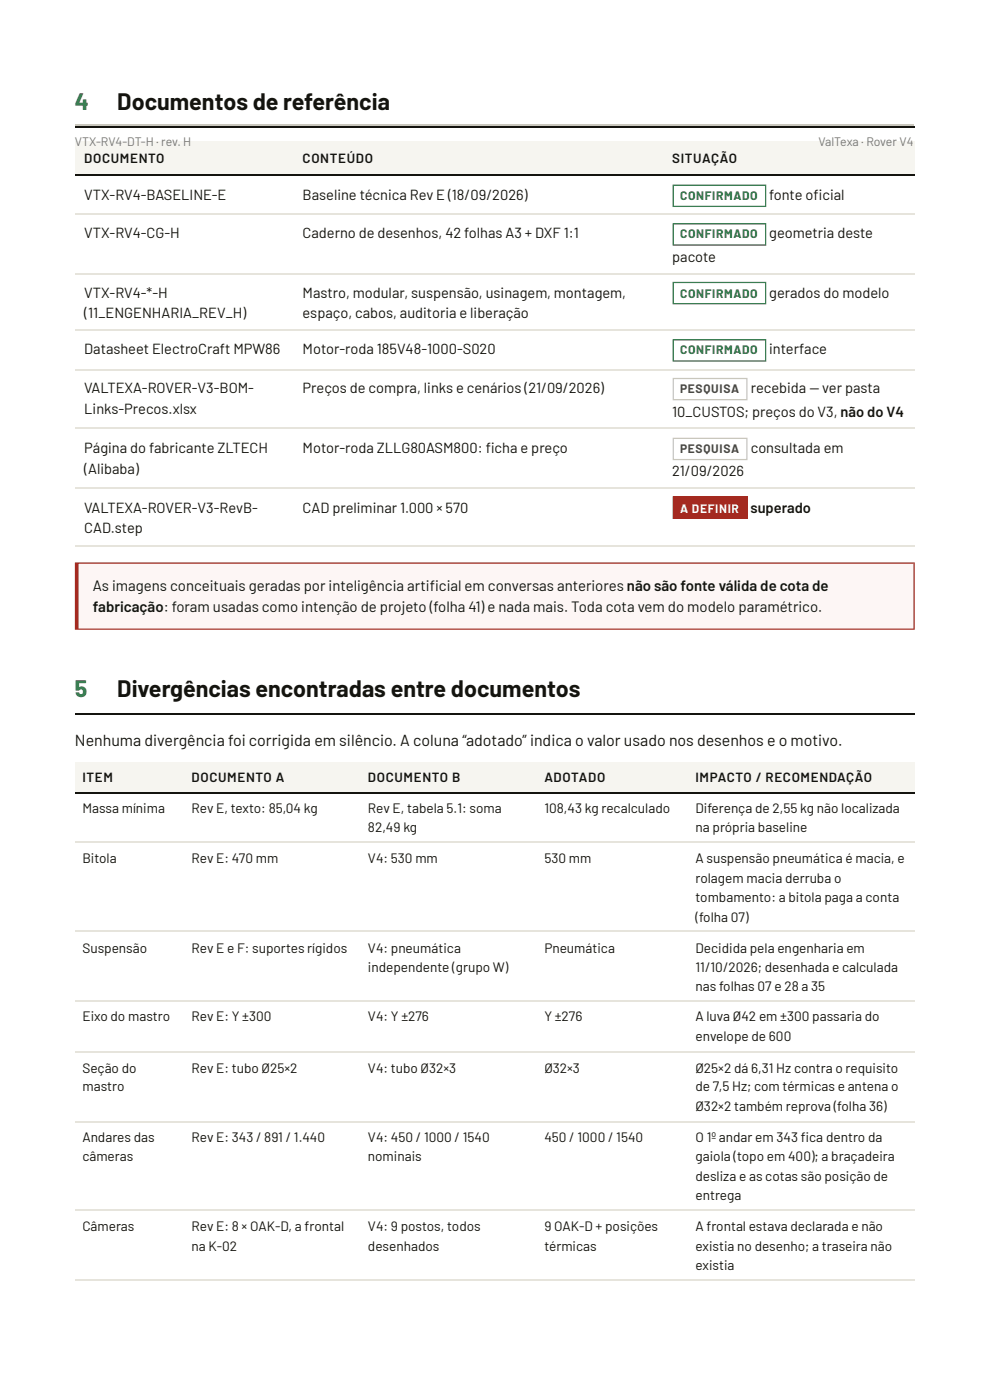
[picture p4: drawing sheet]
<svg xmlns="http://www.w3.org/2000/svg" width="210mm" height="297mm" viewBox="0 0 210 297" stroke-linecap="round" stroke-linejoin="round" font-family="sans-serif">
<defs><g id="words">
<g font-size="4.9" fill="#1f6b3a">
<text x="15.9" y="23.3">4</text>
<text x="15.9" y="147.9">5</text>
</g>
<g font-size="4.9" fill="#14140f">
<text x="24.9" y="23.3">Documentos de referência</text>
<text x="24.9" y="147.9">Divergências encontradas entre documentos</text>
</g>
<text font-size="3.4" fill="#14140f" x="15.9" y="158.2">Nenhuma divergência foi corrigida em silêncio. A coluna “adotado” indica o valor usado nos desenhos e o motivo.</text>
<g font-size="3.2" fill="#14140f">
<text x="19.7" y="125.4">As imagens conceituais geradas por inteligência artifcial em conversas anteriores não são fonte válida de cota de</text>
<text x="91.1" y="125.4">i</text>
<text x="19.7" y="129.9">fabricação: foram usadas como intenção de projeto (folha 41) e nada mais. Toda cota vem do modelo paramétrico.</text>
</g>
<g font-size="3.1" fill="#14140f">
<text x="17.9" y="42.3">VTX-RV4-BASELINE-E</text>
<text x="64.2" y="42.3">Baseline técnica Rev E (18/09/2026)</text>
<text x="163.1" y="42.3">fonte ofcial</text>
<text x="172.5" y="42.3">i</text>
<text x="17.9" y="50.5">VTX-RV4-CG-H</text>
<text x="64.2" y="50.5">Caderno de desenhos, 42 folhas A3 + DXF 1:1</text>
<text x="163.1" y="50.5">geometria deste</text>
<text x="142.5" y="55.6">pacote</text>
<text x="17.9" y="63.2">VTX-RV4-*-H</text>
<text x="64.2" y="63.2">Mastro, modular, suspensão, usinagem, montagem,</text>
<text x="163.1" y="63.2">gerados do modelo</text>
<text x="17.9" y="67.5">(11_ENGENHARIA_REV_H)</text>
<text x="64.2" y="67.5">espaço, cabos, auditoria e liberação</text>
<text x="17.9" y="75.1">Datasheet ElectroCraft MPW86</text>
<text x="64.2" y="75.1">Motor-roda 185V48-1000-S020</text>
<text x="163.1" y="75.1">interface</text>
<text x="17.9" y="83.3">VALTEXA-ROVER-V3-BOM-</text>
<text x="64.2" y="83.3">Preços de compra, links e cenários (21/09/2026)</text>
<text x="159.2" y="83.3">recebida — ver pasta</text>
<text x="17.9" y="87.8">Links-Precos.xlsx</text>
<text x="142.5" y="88.4">10_CUSTOS; preços do V3, não do V4</text>
<text x="17.9" y="96">Página do fabricante ZLTECH</text>
<text x="17.9" y="100.5">(Alibaba)</text>
<text x="64.2" y="96">Motor-roda ZLLG80ASM800: fcha e preço</text>
<text x="103" y="96">i</text>
<text x="142.5" y="101.1">21/09/2026</text>
<text x="159.2" y="96">consultada em</text>
<text x="17.9" y="108.7">VALTEXA-ROVER-V3-RevB-</text>
<text x="17.9" y="113">CAD.step</text>
<text x="64.2" y="108.7">CAD preliminar 1.000 × 570</text>
<text x="159.1" y="108.7">superado</text>
</g>
<g font-size="2.9" fill="#14140f">
<text x="17.5" y="172.5">Massa mínima</text>
<text x="40.6" y="172.5">Rev E, texto: 85,04 kg</text>
<text x="78" y="172.5">Rev E, tabela 5.1: soma</text>
<text x="115.4" y="172.5">108,43 kg recalculado</text>
<text x="147.5" y="172.5">Diferença de 2,55 kg não localizada</text>
<text x="78" y="176.5">82,49 kg</text>
<text x="147.5" y="176.5">na própria baseline</text>
<text x="17.5" y="183.1">Bitola</text>
<text x="40.6" y="183.1">Rev E: 470 mm</text>
<text x="78" y="183.1">V4: 530 mm</text>
<text x="115.4" y="183.1">530 mm</text>
<text x="147.5" y="183.1">A suspensão pneumática é macia, e</text>
<text x="147.5" y="187.3">rolagem macia derruba o</text>
<text x="147.5" y="191.3">tombamento: a bitola paga a conta</text>
<text x="147.5" y="195.5">(folha 07)</text>
<text x="17.5" y="202.1">Suspensão</text>
<text x="40.6" y="202.1">Rev E e F: suportes rígidos</text>
<text x="78" y="202.1">V4: pneumática</text>
<text x="115.4" y="202.1">Pneumática</text>
<text x="147.5" y="202.1">Decidida pela engenharia em</text>
<text x="78" y="206.1">independente (grupo W)</text>
<text x="147.5" y="206.1">11/10/2026; desenhada e calculada</text>
<text x="147.5" y="210.3">nas folhas 07 e 28 a 35</text>
<text x="17.5" y="216.7">Eixo do mastro</text>
<text x="40.6" y="216.7">Rev E: Y ±300</text>
<text x="78" y="216.7">V4: Y ±276</text>
<text x="115.4" y="216.7">Y ±276</text>
<text x="147.5" y="216.7">A luva Ø42 em ±300 passaria do</text>
<text x="147.5" y="220.9">envelope de 600</text>
<text x="17.5" y="227.5">Seção do</text>
<text x="40.6" y="227.5">Rev E: tubo Ø25×2</text>
<text x="78" y="227.5">V4: tubo Ø32×3</text>
<text x="115.4" y="227.5">Ø32×3</text>
<text x="147.5" y="227.5">Ø25×2 dá 6,31 Hz contra o requisito</text>
<text x="17.5" y="231.5">mastro</text>
<text x="147.5" y="231.5">de 7,5 Hz; com térmicas e antena o</text>
<text x="147.5" y="235.7">Ø32×2 também reprova (folha 36)</text>
<text x="17.5" y="242.4">Andares das</text>
<text x="40.6" y="242.4">Rev E: 343 / 891 / 1.440</text>
<text x="78" y="242.4">V4: 450 / 1000 / 1540</text>
<text x="115.4" y="242.4">450 / 1000 / 1540</text>
<text x="147.5" y="242.4">O 1º andar em 343 fca dentro da</text>
<text x="169.8" y="242.4">i</text>
<text x="17.5" y="246.3">câmeras</text>
<text x="78" y="246.3">nominais</text>
<text x="147.5" y="246.3">gaiola (topo em 400); a braçadeira</text>
<text x="147.5" y="250.6">desliza e as cotas são posição de</text>
<text x="147.5" y="254.5">entrega</text>
<text x="17.5" y="261.1">Câmeras</text>
<text x="40.6" y="261.1">Rev E: 8 × OAK-D, a frontal</text>
<text x="78" y="261.1">V4: 9 postos, todos</text>
<text x="115.4" y="261.1">9 OAK-D + posições</text>
<text x="147.5" y="261.1">A frontal estava declarada e não</text>
<text x="40.6" y="265.4">na K-02</text>
<text x="78" y="265.4">desenhados</text>
<text x="115.4" y="265.4">térmicas</text>
<text x="147.5" y="265.4">existia no desenho; a traseira não</text>
<text x="147.5" y="269.3">existia</text>
</g>
<g font-size="2.8" fill="#14140f">
<text x="17.9" y="34.7">DOCUMENTO</text>
<text x="64.2" y="34.7">CONTEÚDO</text>
<text x="142.5" y="34.7">SITUAÇÃO</text>
<text x="17.5" y="165.9">ITEM</text>
<text x="40.6" y="165.9">DOCUMENTO A</text>
<text x="78" y="165.9">DOCUMENTO B</text>
<text x="115.4" y="165.9">ADOTADO</text>
<text x="147.5" y="165.9">IMPACTO / RECOMENDAÇÃO</text>
</g>
<g font-size="2.6" fill="#7a7a70">
<text x="15.9" y="31">VTX-RV4-DT-H · rev. H</text>
<text x="173.5" y="31">ValTexa · Rover V4</text>
</g>
<g font-size="2.5" fill="#1f6b3a">
<text x="144.2" y="42.3">CONFIRMADO</text>
<text x="144.2" y="50.5">CONFIRMADO</text>
<text x="144.2" y="63.2">CONFIRMADO</text>
<text x="144.2" y="75.1">CONFIRMADO</text>
</g>
<g font-size="2.5" fill="#4a4a42">
<text x="144.2" y="83.3">PESQUISA</text>
<text x="144.2" y="96">PESQUISA</text>
</g>
<text font-size="2.5" fill="#fff" x="144.2" y="108.7">A DEFINIR</text>
</g></defs>
<path d="M15.9 26.9h178" fill="none" stroke="#14140f" stroke-width=".26"/>
<g fill="#f6f5f0">
<path d="M15.9 29.9h46.3v7.4h-46.3z"/>
<path d="M62.2 29.9h78.3v7.4h-78.3z"/>
<path d="M140.5 29.9h53.4v7.4h-53.4z"/>
</g>
<path d="M15.9 37.2h178" fill="none" stroke="#14140f" stroke-width=".26"/>
<path d="M15.9 45.4h178M15.9 58.1h178M15.9 70h178M15.9 78.4h178M15.9 90.9h178M15.9 103.6h178M15.9 115.8h178" fill="none" stroke="#e6e4dc" stroke-width=".26"/>
<path d="M15.9 119.3h178v14.3h-178z" fill="#fdf6f5"/>
<path d="M15.9 119.3h178v14.3h-178zM16.7 119.6h177v13.7h-177z" fill-rule="evenodd" fill="#a4291f"/>
<path d="M15.9 151.5h178" fill="none" stroke="#14140f" stroke-width=".26"/>
<g fill="#f6f5f0">
<path d="M15.9 161.7h23v6.3h-23z"/>
<path d="M38.9 161.7h37.6v6.3h-37.6z"/>
<path d="M76.5 161.7h37.3v6.3h-37.3z"/>
<path d="M113.8 161.7h32v6.3h-32z"/>
<path d="M145.8 161.7h48.1v6.3h-48.1z"/>
</g>
<path d="M15.9 168.1h178" fill="none" stroke="#14140f" stroke-width=".26"/>
<path d="M15.9 178.7h178M15.9 197.5h178M15.9 212.3h178M15.9 223.2h178M15.9 238h178M15.9 256.8h178M15.9 271.6h178" fill="none" stroke="#e6e4dc" stroke-width=".26"/>
<path d="M142.7 39.3h19.6v4.5h-19.6zM142.7 47.5h19.6v4.5h-19.6zM142.7 59.9h19.6v4.5h-19.6zM142.7 72.1h19.6v4.5h-19.6z" fill="none" stroke="#1f6b3a" stroke-width=".26"/>
<path d="M142.7 80.3h15.6v4.5h-15.6zM142.7 93h15.6v4.5h-15.6z" fill="none" stroke="#c9c7bd" stroke-width=".26"/>
<path d="M142.6 105.3h15.9v4.8h-15.9z" fill="#a4291f"/>
<path d="M142.7 105.4h15.6v4.5h-15.6z" fill="none" stroke="#a4291f" stroke-width=".26"/>
<path d="M15.9 26.6h177.8" fill="none" stroke="#c9c7bd" stroke-width=".26"/>
<use href="#words"/>
</svg>
